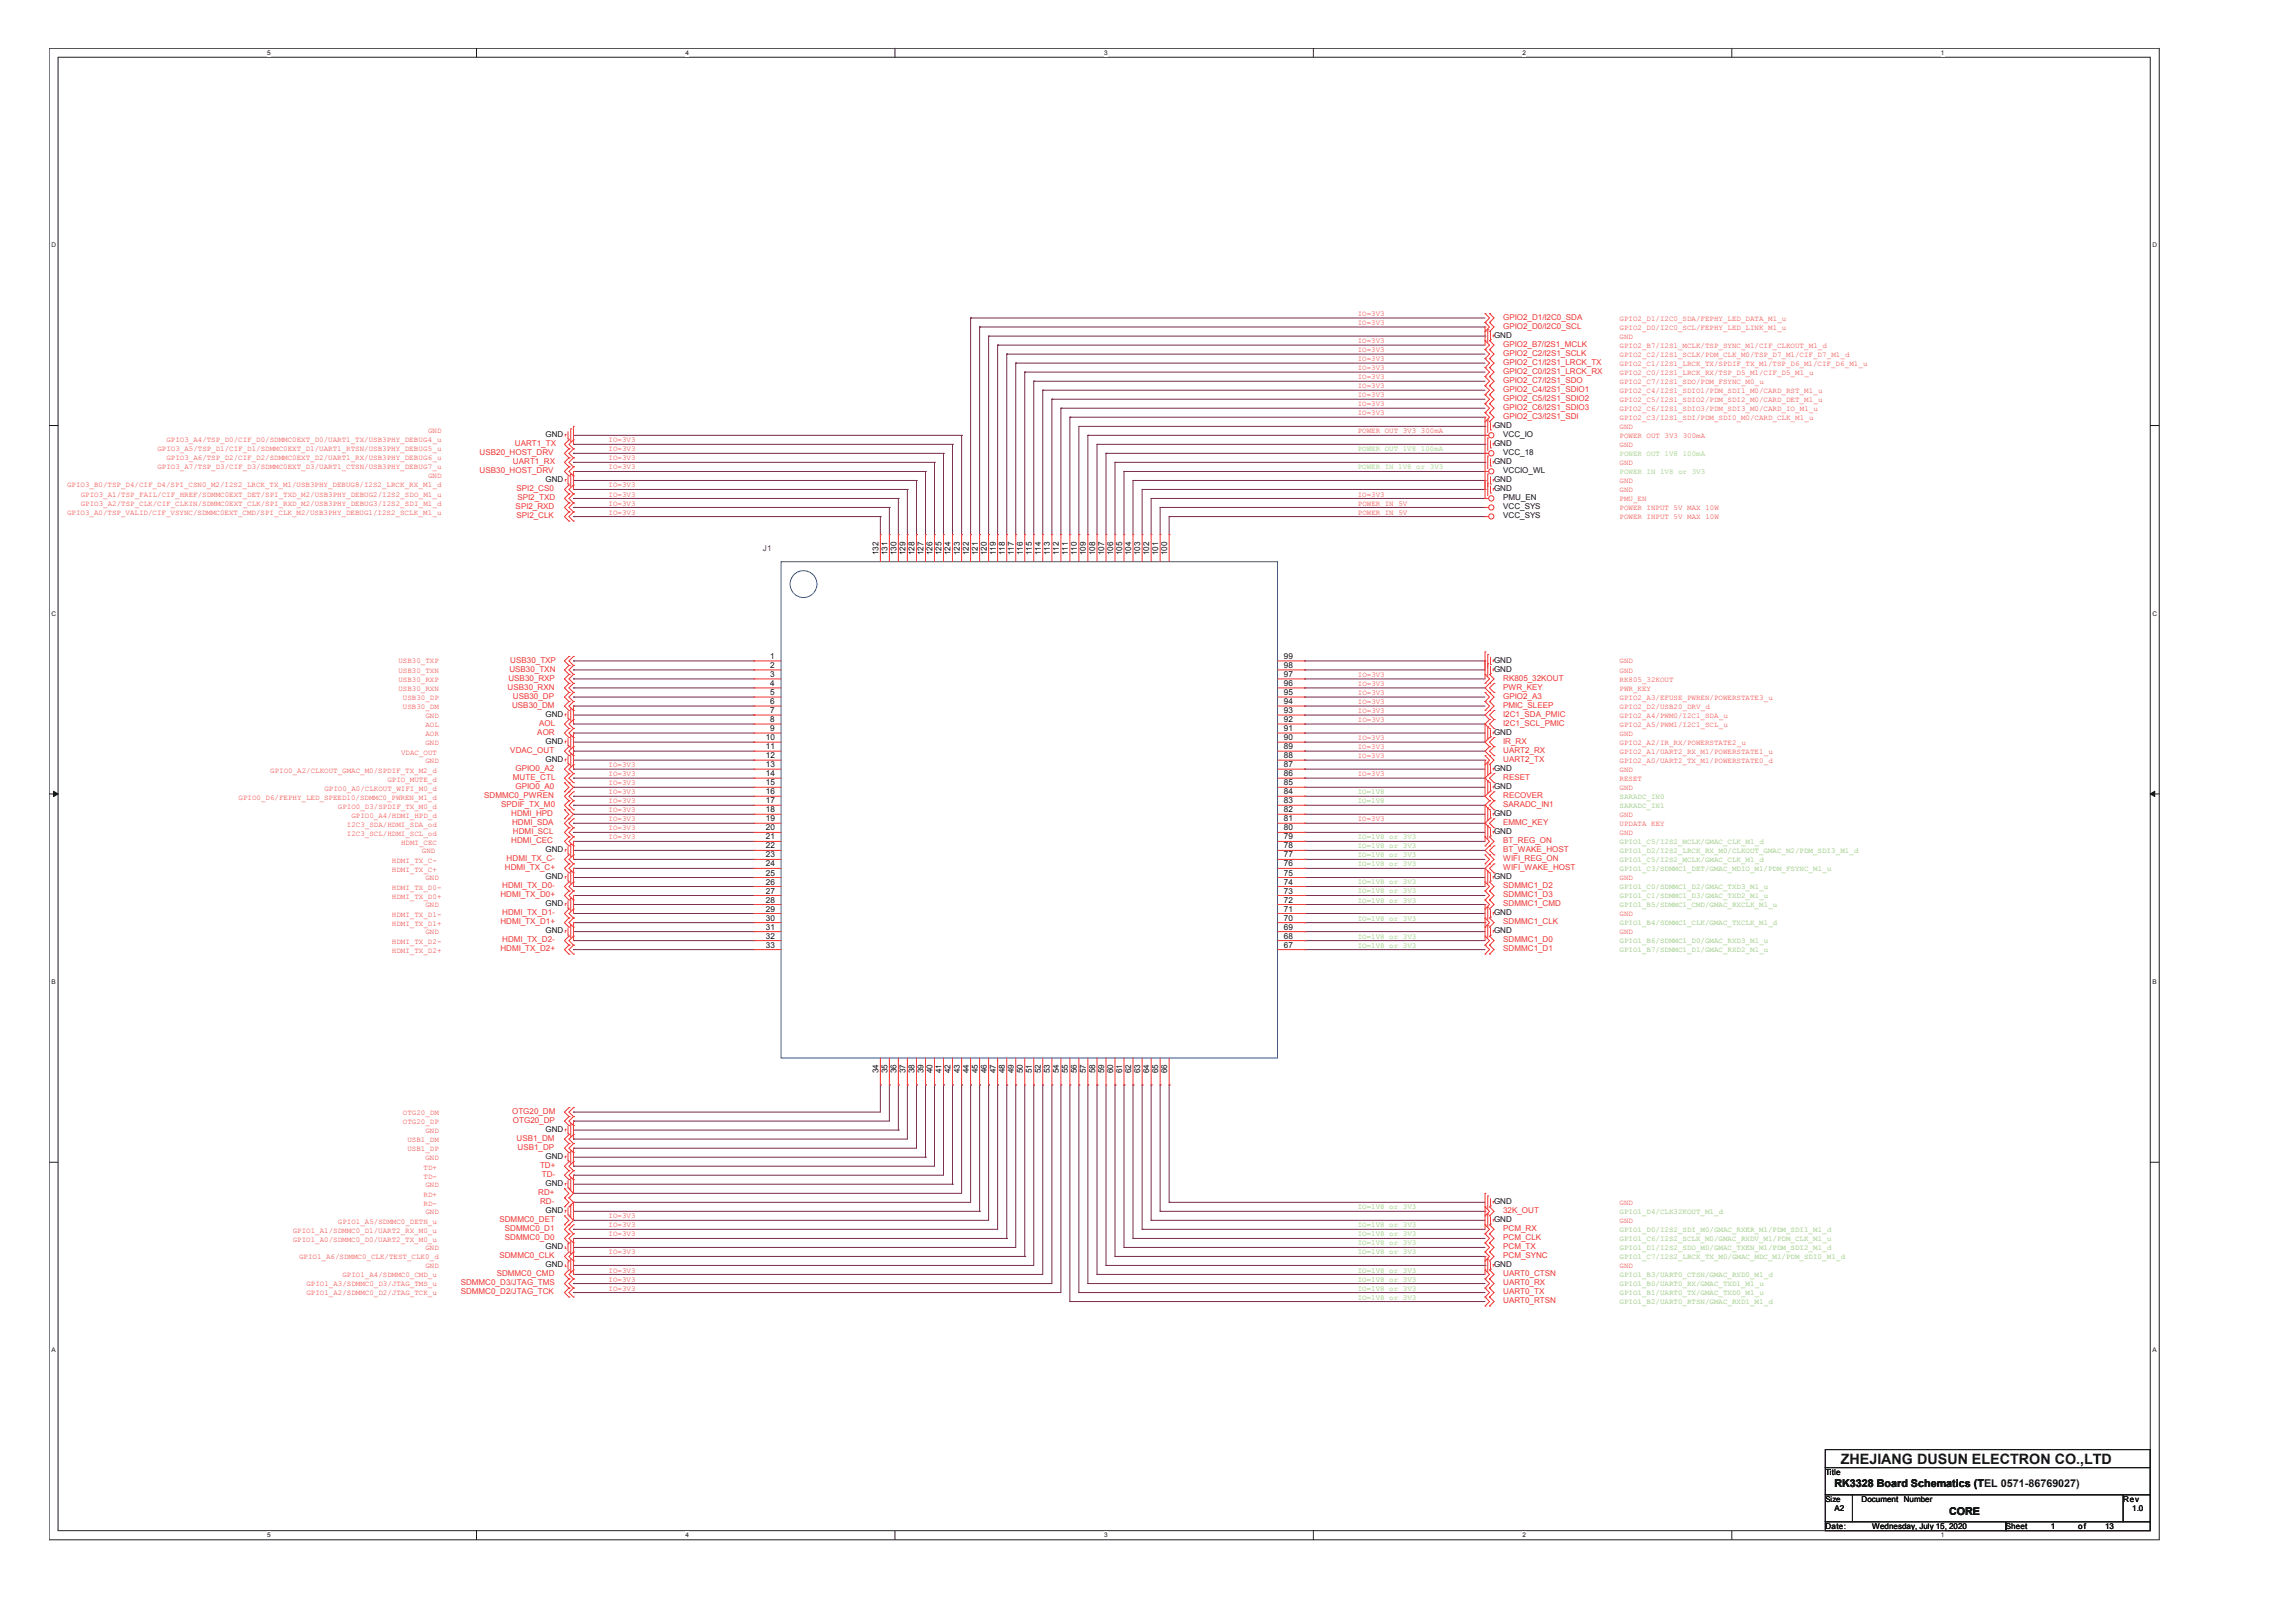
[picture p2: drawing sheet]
<svg xmlns="http://www.w3.org/2000/svg" width="297mm" height="210mm" viewBox="0 0 297 210" stroke-linecap="round" stroke-linejoin="round" font-family="sans-serif">
<defs><g id="words">
<text font-size="1.9" fill="#131716" x="238.1" y="189.4">ZHEJIANG DUSUN ELECTRON CO.,LTD</text>
<g font-size="1.4" fill="#131716">
<text x="237.3" y="192.4">RK3328 Board Schematics (TEL 0571-86769027)</text>
<text x="237.3" y="192.4">RK3328 Board Schematics (T</text>
<text x="252.1" y="196">CORE</text>
</g>
<g font-size="1.1" fill="#131716">
<text x="113.6" y="71.9" transform="rotate(-90 113.6 71.9)">132</text>
<text x="114.8" y="71.9" transform="rotate(-90 114.8 71.9)">131</text>
<text x="116" y="71.9" transform="rotate(-90 116 71.9)">130</text>
<text x="117.1" y="71.9" transform="rotate(-90 117.1 71.9)">129</text>
<text x="118.3" y="71.9" transform="rotate(-90 118.3 71.9)">128</text>
<text x="119.5" y="71.9" transform="rotate(-90 119.5 71.9)">127</text>
<text x="120.6" y="71.9" transform="rotate(-90 120.6 71.9)">126</text>
<text x="121.8" y="71.9" transform="rotate(-90 121.8 71.9)">125</text>
<text x="123" y="71.9" transform="rotate(-90 123 71.9)">124</text>
<text x="124.2" y="71.9" transform="rotate(-90 124.2 71.9)">123</text>
<text x="125.3" y="71.9" transform="rotate(-90 125.3 71.9)">122</text>
<text x="126.5" y="71.9" transform="rotate(-90 126.5 71.9)">121</text>
<text x="127.7" y="71.9" transform="rotate(-90 127.7 71.9)">120</text>
<text x="128.8" y="71.9" transform="rotate(-90 128.8 71.9)">119</text>
<text x="130" y="71.9" transform="rotate(-90 130 71.9)">118</text>
<text x="131.2" y="71.9" transform="rotate(-90 131.2 71.9)">117</text>
<text x="132.3" y="71.9" transform="rotate(-90 132.3 71.9)">116</text>
<text x="133.5" y="71.9" transform="rotate(-90 133.5 71.9)">115</text>
<text x="134.7" y="71.9" transform="rotate(-90 134.7 71.9)">114</text>
<text x="135.8" y="71.9" transform="rotate(-90 135.8 71.9)">113</text>
<text x="137" y="71.9" transform="rotate(-90 137 71.9)">112</text>
<text x="138.2" y="71.9" transform="rotate(-90 138.2 71.9)">111</text>
<text x="139.3" y="71.9" transform="rotate(-90 139.3 71.9)">110</text>
<text x="140.5" y="71.9" transform="rotate(-90 140.5 71.9)">109</text>
<text x="141.7" y="71.9" transform="rotate(-90 141.7 71.9)">108</text>
<text x="142.8" y="71.9" transform="rotate(-90 142.8 71.9)">107</text>
<text x="144" y="71.9" transform="rotate(-90 144 71.9)">106</text>
<text x="145.2" y="71.9" transform="rotate(-90 145.2 71.9)">105</text>
<text x="146.3" y="71.9" transform="rotate(-90 146.3 71.9)">104</text>
<text x="147.5" y="71.9" transform="rotate(-90 147.5 71.9)">103</text>
<text x="148.7" y="71.9" transform="rotate(-90 148.7 71.9)">102</text>
<text x="149.8" y="71.9" transform="rotate(-90 149.8 71.9)">101</text>
<text x="151" y="71.9" transform="rotate(-90 151 71.9)">100</text>
<text x="99.7" y="85.3">1</text>
<text x="99.7" y="86.4">2</text>
<text x="99.7" y="87.6">3</text>
<text x="99.7" y="88.8">4</text>
<text x="99.7" y="90">5</text>
<text x="166.1" y="87.6">97</text>
<text x="166.1" y="86.4">98</text>
<text x="166.1" y="85.3">99</text>
<text x="166.1" y="88.8">96</text>
<text x="166.1" y="90">95</text>
<text x="99.1" y="95.8">10</text>
<text x="99.7" y="91.1">6</text>
<text x="99.7" y="92.3">7</text>
<text x="99.7" y="93.5">8</text>
<text x="99.7" y="94.6">9</text>
<text x="166.1" y="95.8">90</text>
<text x="166.1" y="92.3">93</text>
<text x="166.1" y="93.5">92</text>
<text x="166.1" y="94.6">91</text>
<text x="166.1" y="91.1">94</text>
<text x="99.1" y="97">11</text>
<text x="99.1" y="98.1">12</text>
<text x="99.1" y="99.3">13</text>
<text x="99.1" y="100.5">14</text>
<text x="99.1" y="101.6">15</text>
<text x="166.1" y="101.6">85</text>
<text x="166.1" y="99.3">87</text>
<text x="166.1" y="100.5">86</text>
<text x="166.1" y="98.1">88</text>
<text x="166.1" y="97">89</text>
<text x="99.1" y="102.8">16</text>
<text x="99.1" y="104">17</text>
<text x="99.1" y="105.1">18</text>
<text x="99.1" y="106.3">19</text>
<text x="99.1" y="107.5">20</text>
<text x="166.1" y="104">83</text>
<text x="166.1" y="102.8">84</text>
<text x="166.1" y="105.1">82</text>
<text x="166.1" y="106.3">81</text>
<text x="166.1" y="107.5">80</text>
<text x="99.1" y="108.6">21</text>
<text x="99.1" y="109.8">22</text>
<text x="99.1" y="111">23</text>
<text x="99.1" y="112.1">24</text>
<text x="99.1" y="113.3">25</text>
<text x="166.1" y="111">77</text>
<text x="166.1" y="109.8">78</text>
<text x="166.1" y="112.1">76</text>
<text x="166.1" y="113.3">75</text>
<text x="166.1" y="108.6">79</text>
<text x="99.1" y="114.5">26</text>
<text x="99.1" y="115.6">27</text>
<text x="99.1" y="116.8">28</text>
<text x="99.1" y="118">29</text>
<text x="99.1" y="119.2">30</text>
<text x="166.1" y="118">71</text>
<text x="166.1" y="119.2">70</text>
<text x="166.1" y="116.8">72</text>
<text x="166.1" y="114.5">74</text>
<text x="166.1" y="115.6">73</text>
<text x="99.1" y="120.3">31</text>
<text x="99.1" y="121.5">32</text>
<text x="99.1" y="122.6">33</text>
<text x="166.1" y="121.5">68</text>
<text x="166.1" y="122.6">67</text>
<text x="166.1" y="120.3">69</text>
<text x="113.6" y="138.9" transform="rotate(-90 113.6 138.9)">34</text>
<text x="114.8" y="138.9" transform="rotate(-90 114.8 138.9)">35</text>
<text x="116" y="138.9" transform="rotate(-90 116 138.9)">36</text>
<text x="117.1" y="138.9" transform="rotate(-90 117.1 138.9)">37</text>
<text x="118.3" y="138.9" transform="rotate(-90 118.3 138.9)">38</text>
<text x="119.5" y="138.9" transform="rotate(-90 119.5 138.9)">39</text>
<text x="120.6" y="138.9" transform="rotate(-90 120.6 138.9)">40</text>
<text x="121.8" y="138.9" transform="rotate(-90 121.8 138.9)">41</text>
<text x="123" y="138.9" transform="rotate(-90 123 138.9)">42</text>
<text x="124.2" y="138.9" transform="rotate(-90 124.2 138.9)">43</text>
<text x="125.3" y="138.9" transform="rotate(-90 125.3 138.9)">44</text>
<text x="126.5" y="138.9" transform="rotate(-90 126.5 138.9)">45</text>
<text x="127.7" y="138.9" transform="rotate(-90 127.7 138.9)">46</text>
<text x="128.8" y="138.9" transform="rotate(-90 128.8 138.9)">47</text>
<text x="130" y="138.9" transform="rotate(-90 130 138.9)">48</text>
<text x="131.2" y="138.9" transform="rotate(-90 131.2 138.9)">49</text>
<text x="132.3" y="138.9" transform="rotate(-90 132.3 138.9)">50</text>
<text x="133.5" y="138.9" transform="rotate(-90 133.5 138.9)">51</text>
<text x="134.7" y="138.9" transform="rotate(-90 134.7 138.9)">52</text>
<text x="135.8" y="138.9" transform="rotate(-90 135.8 138.9)">53</text>
<text x="137" y="138.9" transform="rotate(-90 137 138.9)">54</text>
<text x="138.2" y="138.9" transform="rotate(-90 138.2 138.9)">55</text>
<text x="139.3" y="138.9" transform="rotate(-90 139.3 138.9)">56</text>
<text x="140.5" y="138.9" transform="rotate(-90 140.5 138.9)">57</text>
<text x="141.7" y="138.9" transform="rotate(-90 141.7 138.9)">58</text>
<text x="142.8" y="138.9" transform="rotate(-90 142.8 138.9)">59</text>
<text x="144" y="138.9" transform="rotate(-90 144 138.9)">60</text>
<text x="145.2" y="138.9" transform="rotate(-90 145.2 138.9)">61</text>
<text x="146.3" y="138.9" transform="rotate(-90 146.3 138.9)">62</text>
<text x="147.5" y="138.9" transform="rotate(-90 147.5 138.9)">63</text>
<text x="148.7" y="138.9" transform="rotate(-90 148.7 138.9)">64</text>
<text x="149.8" y="138.9" transform="rotate(-90 149.8 138.9)">65</text>
<text x="151" y="138.9" transform="rotate(-90 151 138.9)">66</text>
</g>
<g font-size="1" fill="#ee3432">
<text x="175.7" y="40.9">IO=3V3</text>
<text x="194.5" y="41.4">GPIO2_D1/I2C0_SDA</text>
<text x="209.5" y="41.5">GPIO2_D1/I2C0_SDA/FEPHY_LED_DATA_M1_u</text>
<text x="175.7" y="47.9">IO=3V3</text>
<text x="175.7" y="46.7">IO=3V3</text>
<text x="175.7" y="45.6">IO=3V3</text>
<text x="175.7" y="44.4">IO=3V3</text>
<text x="175.7" y="42.1">IO=3V3</text>
<text x="194.5" y="47.2">GPIO2_C1/I2S1_LRCK_TX</text>
<text x="194.5" y="46.1">GPIO2_C2/I2S1_SCLK</text>
<text x="194.5" y="44.9">GPIO2_B7/I2S1_MCLK</text>
<text x="194.5" y="42.6">GPIO2_D0/I2C0_SCL</text>
<text x="209.5" y="45">GPIO2_B7/I2S1_MCLK/TSP_SYNC_M1/CIF_CLKOUT_M1_d</text>
<text x="209.5" y="46.2">GPIO2_C2/I2S1_SCLK/PDM_CLK_M0/TSP_D7_M1/CIF_D7_M1_d</text>
<text x="209.5" y="43.8">GND</text>
<text x="209.5" y="42.7">GPIO2_D0/I2C0_SCL/FEPHY_LED_LINK_M1_u</text>
<text x="209.5" y="47.3">GPIO2_C1/I2S1_LRCK_TX/SPDIF_TX_M1/TSP_D6_M1/CIF_D6_M1_u</text>
<text x="175.7" y="53.7">IO=3V3</text>
<text x="175.7" y="52.6">IO=3V3</text>
<text x="175.7" y="51.4">IO=3V3</text>
<text x="175.7" y="50.2">IO=3V3</text>
<text x="175.7" y="49.1">IO=3V3</text>
<text x="194.5" y="53.1">GPIO2_C6/I2S1_SDIO3</text>
<text x="194.5" y="51.9">GPIO2_C5/I2S1_SDIO2</text>
<text x="194.5" y="50.7">GPIO2_C4/I2S1_SDIO1</text>
<text x="194.5" y="49.6">GPIO2_C7/I2S1_SDO</text>
<text x="194.5" y="48.4">GPIO2_C0/I2S1_LRCK_RX</text>
<text x="209.5" y="53.2">GPIO2_C6/I2S1_SDIO3/PDM_SDI3_M0/CARD_IO_M1_u</text>
<text x="209.5" y="52">GPIO2_C5/I2S1_SDIO2/PDM_SDI2_M0/CARD_DET_M1_u</text>
<text x="209.5" y="50.8">GPIO2_C4/I2S1_SDIO1/PDM_SDI1_M0/CARD_RST_M1_u</text>
<text x="209.5" y="49.7">GPIO2_C7/I2S1_SDO/PDM_FSYNC_M0_u</text>
<text x="209.5" y="48.5">GPIO2_C0/I2S1_LRCK_RX/TSP_D5_M1/CIF_D5_M1_u</text>
<text x="20.4" y="58.4">GPIO3_A5/TSP_D1/CIF_D1/SDMMC0EXT_D1/UART1_RTSN/USB3PHY_DEBUG5_u</text>
<text x="21.5" y="57.2">GPIO3_A4/TSP_D0/CIF_D0/SDMMC0EXT_D0/UART1_TX/USB3PHY_DEBUG4_u</text>
<text x="21.5" y="59.6">GPIO3_A6/TSP_D2/CIF_D2/SDMMC0EXT_D2/UART1_RX/USB3PHY_DEBUG6_u</text>
<text x="55.4" y="56.1">GND</text>
<text x="62.1" y="58.9">USB20_HOST_DRV</text>
<text x="66.6" y="57.7">UART1_TX</text>
<text x="78.7" y="59.6">IO=3V3</text>
<text x="78.7" y="58.4">IO=3V3</text>
<text x="78.7" y="57.2">IO=3V3</text>
<text x="175.7" y="56.1">POWER OUT 3V3 300mA</text>
<text x="194.5" y="54.2">GPIO2_C3/I2S1_SDI</text>
<text x="209.5" y="57.8">GND</text>
<text x="209.5" y="56.7">POWER OUT 3V3 300mA</text>
<text x="209.5" y="55.5">GND</text>
<text x="209.5" y="54.3">GPIO2_C3/I2S1_SDI/PDM_SDI0_M0/CARD_CLK_M1_u</text>
<text x="8.7" y="63.1">GPIO3_B0/TSP_D4/CIF_D4/SPI_CSN0_M2/I2S2_LRCK_TX_M1/USB3PHY_DEBUG8/I2S2_LRCK_RX_M1_d</text>
<text x="10.4" y="65.4">GPIO3_A2/TSP_CLK/CIF_CLKIN/SDMMC0EXT_CLK/SPI_RXD_M2/USB3PHY_DEBUG3/I2S2_SDI_M1_d</text>
<text x="10.4" y="64.3">GPIO3_A1/TSP_FAIL/CIF_HREF/SDMMC0EXT_DET/SPI_TXD_M2/USB3PHY_DEBUG2/I2S2_SDO_M1_u</text>
<text x="20.4" y="60.8">GPIO3_A7/TSP_D3/CIF_D3/SDMMC0EXT_D3/UART1_CTSN/USB3PHY_DEBUG7_u</text>
<text x="55.4" y="61.9">GND</text>
<text x="62.1" y="61.2">USB30_HOST_DRV</text>
<text x="66.4" y="60.1">UART1_RX</text>
<text x="66.7" y="65.9">SPI2_RXD</text>
<text x="66.8" y="63.6">SPI2_CS0</text>
<text x="67" y="64.7">SPI2_TXD</text>
<text x="78.7" y="65.4">IO=3V3</text>
<text x="78.7" y="64.3">IO=3V3</text>
<text x="78.7" y="63.1">IO=3V3</text>
<text x="78.7" y="60.8">IO=3V3</text>
<text x="175.7" y="64.3">IO=3V3</text>
<text x="175.7" y="65.4">POWER IN 5V</text>
<text x="209.5" y="60.2">GND</text>
<text x="209.5" y="64.8">PMU_EN</text>
<text x="209.5" y="63.7">GND</text>
<text x="209.5" y="62.5">GND</text>
<text x="8.7" y="66.6">GPIO3_A0/TSP_VALID/CIF_VSYNC/SDMMC0EXT_CMD/SPI_CLK_M2/USB3PHY_DEBUG1/I2S2_SCLK_M1_u</text>
<text x="66.8" y="67.1">SPI2_CLK</text>
<text x="78.7" y="66.6">IO=3V3</text>
<text x="175.7" y="66.6">POWER IN 5V</text>
<text x="209.5" y="67.2">POWER INPUT 5V MAX 10W</text>
<text x="209.5" y="66">POWER INPUT 5V MAX 10W</text>
<text x="51.5" y="89.4">USB30_RXN</text>
<text x="51.5" y="87">USB30_TXN</text>
<text x="51.5" y="88.2">USB30_RXP</text>
<text x="51.5" y="85.9">USB30_TXP</text>
<text x="65.7" y="89.3">USB30_RXN</text>
<text x="65.8" y="88.1">USB30_RXP</text>
<text x="65.9" y="86.9">USB30_TXN</text>
<text x="66" y="85.8">USB30_TXP</text>
<text x="175.7" y="89.9">IO=3V3</text>
<text x="175.7" y="88.8">IO=3V3</text>
<text x="175.7" y="87.6">IO=3V3</text>
<text x="194.5" y="89.3">PWR_KEY</text>
<text x="194.5" y="88.1">RK805_32KOUT</text>
<text x="209.5" y="89.4">PWR_KEY</text>
<text x="209.5" y="88.2">RK805_32KOUT</text>
<text x="209.5" y="87">GND</text>
<text x="209.5" y="85.9">GND</text>
<text x="52.1" y="91.7">USB30_DM</text>
<text x="52.1" y="90.5">USB30_DP</text>
<text x="55" y="95.2">AOR</text>
<text x="55" y="94">AOL</text>
<text x="55" y="92.9">GND</text>
<text x="66.3" y="91.6">USB30_DM</text>
<text x="66.4" y="90.4">USB30_DP</text>
<text x="69.5" y="95.1">AOR</text>
<text x="69.7" y="93.9">AOL</text>
<text x="175.7" y="95.8">IO=3V3</text>
<text x="175.7" y="93.5">IO=3V3</text>
<text x="175.7" y="92.3">IO=3V3</text>
<text x="175.7" y="91.1">IO=3V3</text>
<text x="194.5" y="90.4">GPIO2_A3</text>
<text x="194.5" y="91.6">PMIC_SLEEP</text>
<text x="194.5" y="93.9">I2C1_SCL_PMIC</text>
<text x="194.5" y="92.8">I2C1_SDA_PMIC</text>
<text x="209.5" y="95.2">GND</text>
<text x="209.5" y="94">GPIO2_A5/PWM1/I2C1_SCL_u</text>
<text x="209.5" y="92.9">GPIO2_A4/PWM0/I2C1_SDA_u</text>
<text x="209.5" y="91.7">GPIO2_D2/USB20_DRV_d</text>
<text x="209.5" y="90.5">GPIO2_A3/EFUSE_PWREN/POWERSTATE3_u</text>
<text x="35" y="100">GPIO0_A2/CLKOUT_GMAC_M0/SPDIF_TX_M2_d</text>
<text x="50.1" y="101.2">GPIO_MUTE_d</text>
<text x="51.9" y="97.7">VDAC_OUT</text>
<text x="55" y="98.7">GND</text>
<text x="55" y="96.4">GND</text>
<text x="66" y="97.4">VDAC_OUT</text>
<text x="66.4" y="100.9">MUTE_CTL</text>
<text x="66.7" y="99.8">GPIO0_A2</text>
<text x="78.7" y="101.6">IO=3V3</text>
<text x="78.7" y="100.5">IO=3V3</text>
<text x="78.7" y="99.3">IO=3V3</text>
<text x="175.7" y="100.5">IO=3V3</text>
<text x="175.7" y="98.1">IO=3V3</text>
<text x="175.7" y="96.9">IO=3V3</text>
<text x="194.5" y="100.9">RESET</text>
<text x="194.5" y="97.4">UART2_RX</text>
<text x="194.5" y="98.6">UART2_TX</text>
<text x="194.5" y="96.3">IR_RX</text>
<text x="209.5" y="99.9">GND</text>
<text x="209.5" y="101">RESET</text>
<text x="209.5" y="98.7">GPIO2_A0/UART2_TX_M1/POWERSTATE0_d</text>
<text x="209.5" y="97.5">GPIO2_A1/UART2_RX_M1/POWERSTATE1_u</text>
<text x="209.5" y="96.4">GPIO2_A2/IR_RX/POWERSTATE2_u</text>
<text x="30.9" y="103.5">GPIO0_D6/FEPHY_LED_SPEED10/SDMMC0_PWREN_M1_d</text>
<text x="42" y="102.3">GPIO0_A0/CLKOUT_WIFI_M0_d</text>
<text x="43.7" y="104.7">GPIO0_D3/SPDIF_TX_M0_d</text>
<text x="44.9" y="107">I2C3_SDA/HDMI_SDA_od</text>
<text x="45.5" y="105.8">GPIO0_A4/HDMI_HPD_d</text>
<text x="62.6" y="103.3">SDMMC0_PWREN</text>
<text x="64.8" y="104.4">SPDIF_TX_M0</text>
<text x="66.1" y="105.6">HDMI_HPD</text>
<text x="66.3" y="106.8">HDMI_SDA</text>
<text x="66.4" y="108">HDMI_SCL</text>
<text x="66.7" y="102.1">GPIO0_A0</text>
<text x="78.7" y="107.5">IO=3V3</text>
<text x="78.7" y="106.3">IO=3V3</text>
<text x="78.7" y="105.1">IO=3V3</text>
<text x="78.7" y="104">IO=3V3</text>
<text x="78.7" y="102.8">IO=3V3</text>
<text x="175.7" y="106.3">IO=3V3</text>
<text x="194.5" y="106.8">EMMC_KEY</text>
<text x="194.5" y="103.3">RECOVER</text>
<text x="194.5" y="104.4">SARADC_IN1</text>
<text x="209.5" y="106.9">UPDATA KEY</text>
<text x="209.5" y="105.7">GND</text>
<text x="209.5" y="102.2">GND</text>
<text x="44.9" y="108.2">I2C3_SCL/HDMI_SCL_od</text>
<text x="50.7" y="111.7">HDMI_TX_C-</text>
<text x="50.7" y="112.8">HDMI_TX_C+</text>
<text x="51.9" y="109.3">HDMI_CEC</text>
<text x="54.6" y="110.4">GND</text>
<text x="55" y="113.9">GND</text>
<text x="65.3" y="112.6">HDMI_TX_C+</text>
<text x="65.5" y="111.4">HDMI_TX_C-</text>
<text x="66.1" y="109.1">HDMI_CEC</text>
<text x="78.7" y="108.6">IO=3V3</text>
<text x="194.5" y="111.4">WIFI_REG_ON</text>
<text x="194.5" y="109.1">BT_REG_ON</text>
<text x="194.5" y="110.3">BT_WAKE_HOST</text>
<text x="194.5" y="112.6">WIFI_WAKE_HOST</text>
<text x="209.5" y="113.9">GND</text>
<text x="209.5" y="108">GND</text>
<text x="50.7" y="119.8">HDMI_TX_D1+</text>
<text x="50.7" y="118.7">HDMI_TX_D1-</text>
<text x="50.7" y="116.3">HDMI_TX_D0+</text>
<text x="50.7" y="115.2">HDMI_TX_D0-</text>
<text x="55" y="117.4">GND</text>
<text x="64.7" y="116.1">HDMI_TX_D0+</text>
<text x="64.7" y="119.6">HDMI_TX_D1+</text>
<text x="65" y="115">HDMI_TX_D0-</text>
<text x="65" y="118.5">HDMI_TX_D1-</text>
<text x="194.5" y="115">SDMMC1_D2</text>
<text x="194.5" y="117.3">SDMMC1_CMD</text>
<text x="194.5" y="119.6">SDMMC1_CLK</text>
<text x="194.5" y="116.1">SDMMC1_D3</text>
<text x="209.5" y="118.6">GND</text>
<text x="50.7" y="123.3">HDMI_TX_D2+</text>
<text x="50.7" y="122.2">HDMI_TX_D2-</text>
<text x="55" y="120.9">GND</text>
<text x="64.7" y="123.1">HDMI_TX_D2+</text>
<text x="65" y="122">HDMI_TX_D2-</text>
<text x="194.5" y="123.1">SDMMC1_D1</text>
<text x="194.5" y="122">SDMMC1_D0</text>
<text x="209.5" y="120.9">GND</text>
<text x="52.1" y="145.4">OTG20_DP</text>
<text x="52.1" y="144.2">OTG20_DM</text>
<text x="52.7" y="148.9">USB1_DP</text>
<text x="52.7" y="147.7">USB1_DM</text>
<text x="55" y="146.6">GND</text>
<text x="66.3" y="144.1">OTG20_DM</text>
<text x="66.4" y="145.3">OTG20_DP</text>
<text x="66.8" y="147.7">USB1_DM</text>
<text x="67" y="148.8">USB1_DP</text>
<text x="54.8" y="154.9">RD+</text>
<text x="54.8" y="152.5">TD-</text>
<text x="54.8" y="151.4">TD+</text>
<text x="55" y="153.6">GND</text>
<text x="55" y="150.1">GND</text>
<text x="69.6" y="154.7">RD+</text>
<text x="69.9" y="151.1">TD+</text>
<text x="69.9" y="155.8">RD-</text>
<text x="70.1" y="152.3">TD-</text>
<text x="209.5" y="155.9">GND</text>
<text x="37.9" y="160.7">GPIO1_A0/SDMMC0_D0/UART2_TX_M0_u</text>
<text x="37.9" y="159.5">GPIO1_A1/SDMMC0_D1/UART2_RX_M0_u</text>
<text x="43.7" y="158.4">GPIO1_A5/SDMMC0_DETN_u</text>
<text x="54.8" y="156">RD-</text>
<text x="55" y="161.8">GND</text>
<text x="55" y="157.1">GND</text>
<text x="64.6" y="158.2">SDMMC0_DET</text>
<text x="65.3" y="159.3">SDMMC0_D1</text>
<text x="65.3" y="160.5">SDMMC0_D0</text>
<text x="78.7" y="160">IO=3V3</text>
<text x="78.7" y="158.8">IO=3V3</text>
<text x="78.7" y="157.7">IO=3V3</text>
<text x="194.5" y="161.7">PCM_TX</text>
<text x="194.5" y="160.5">PCM_CLK</text>
<text x="194.5" y="159.3">PCM_RX</text>
<text x="194.5" y="157">32K_OUT</text>
<text x="209.5" y="158.3">GND</text>
<text x="38.7" y="162.9">GPIO1_A6/SDMMC0_CLK/TEST_CLK0_d</text>
<text x="39.6" y="167.6">GPIO1_A2/SDMMC0_D2/JTAG_TCK_u</text>
<text x="39.6" y="166.4">GPIO1_A3/SDMMC0_D3/JTAG_TMS_u</text>
<text x="44.3" y="165.3">GPIO1_A4/SDMMC0_CMD_u</text>
<text x="55" y="164.1">GND</text>
<text x="59.6" y="167.5">SDMMC0_D2/JTAG_TCK</text>
<text x="59.6" y="166.3">SDMMC0_D3/JTAG_TMS</text>
<text x="64.3" y="165.2">SDMMC0_CMD</text>
<text x="64.6" y="162.8">SDMMC0_CLK</text>
<text x="78.7" y="167">IO=3V3</text>
<text x="78.7" y="165.8">IO=3V3</text>
<text x="78.7" y="164.7">IO=3V3</text>
<text x="78.7" y="162.3">IO=3V3</text>
<text x="194.5" y="166.3">UART0_RX</text>
<text x="194.5" y="167.5">UART0_TX</text>
<text x="194.5" y="165.2">UART0_CTSN</text>
<text x="194.5" y="162.8">PCM_SYNC</text>
<text x="209.5" y="164.1">GND</text>
<text x="194.5" y="168.7">UART0_RTSN</text>
</g>
<g font-size="1" fill="#131716">
<text x="193.3" y="43.7">GND</text>
<text x="70.6" y="56.6">GND</text>
<text x="193.3" y="57.7">GND</text>
<text x="193.3" y="55.4">GND</text>
<text x="194.5" y="56.6">VCC_IO</text>
<text x="194.5" y="58.9">VCC_18</text>
<text x="70.6" y="62.4">GND</text>
<text x="193.3" y="63.6">GND</text>
<text x="193.3" y="62.4">GND</text>
<text x="193.3" y="60.1">GND</text>
<text x="194.5" y="65.9">VCC_SYS</text>
<text x="194.5" y="64.7">PMU_EN</text>
<text x="194.5" y="61.2">VCCIO_WL</text>
<text x="194.5" y="67.1">VCC_SYS</text>
<text x="193.3" y="86.9">GND</text>
<text x="193.3" y="85.8">GND</text>
<text x="70.6" y="92.8">GND</text>
<text x="193.3" y="95.1">GND</text>
<text x="70.6" y="98.6">GND</text>
<text x="70.6" y="96.3">GND</text>
<text x="193.3" y="99.8">GND</text>
<text x="193.3" y="108">GND</text>
<text x="193.3" y="105.6">GND</text>
<text x="193.3" y="102.1">GND</text>
<text x="70.6" y="113.8">GND</text>
<text x="70.6" y="110.3">GND</text>
<text x="193.3" y="113.8">GND</text>
<text x="70.6" y="117.3">GND</text>
<text x="193.3" y="118.5">GND</text>
<text x="70.6" y="120.8">GND</text>
<text x="193.3" y="120.8">GND</text>
<text x="70.6" y="146.5">GND</text>
<text x="70.6" y="150">GND</text>
<text x="70.6" y="153.5">GND</text>
<text x="193.3" y="155.8">GND</text>
<text x="70.6" y="161.7">GND</text>
<text x="70.6" y="157">GND</text>
<text x="193.3" y="158.2">GND</text>
<text x="70.6" y="164">GND</text>
<text x="193.3" y="164">GND</text>
<text x="236.1" y="190.9">Title</text>
<text x="236.1" y="194.4">Size</text>
<text x="236.2" y="197.9">Date:</text>
<text x="237.3" y="195.5">A2</text>
<text x="240.8" y="194.4">Document Number</text>
<text x="242.2" y="197.9">Wednesday, July 15, 2020</text>
<text x="259.5" y="197.9">Sheet</text>
<text x="265.3" y="197.9">1</text>
<text x="268.9" y="197.9">of</text>
<text x="272.3" y="197.9">13</text>
<text x="274.7" y="194.4">Rev</text>
<text x="275.9" y="195.5">1.0</text>
</g>
<g font-size="1" fill="#8fc745">
<text x="175.7" y="58.4">POWER OUT 1V8 100mA</text>
<text x="209.5" y="59">POWER OUT 1V8 100mA</text>
<text x="175.7" y="60.7">POWER IN 1V8 or 3V3</text>
<text x="209.5" y="61.3">POWER IN 1V8 or 3V3</text>
</g>
<text font-size="1" fill="#383964" x="98.7" y="71.3">J1</text>
<g font-size="1" fill="#70bf49">
<text x="175.7" y="103.9">IO=1V8</text>
<text x="175.7" y="102.8">IO=1V8</text>
<text x="209.5" y="104.5">SARADC_IN1</text>
<text x="209.5" y="103.4">SARADC_IN0</text>
<text x="175.7" y="112.1">IO=1V8 or 3V3</text>
<text x="175.7" y="111">IO=1V8 or 3V3</text>
<text x="175.7" y="109.8">IO=1V8 or 3V3</text>
<text x="175.7" y="108.6">IO=1V8 or 3V3</text>
<text x="209.5" y="112.7">GPIO1_C3/SDMMC1_DET/GMAC_MDIO_M1/PDM_FSYNC_M1_u</text>
<text x="209.5" y="111.6">GPIO1_C5/I2S2_MCLK/GMAC_CLK_M1_d</text>
<text x="209.5" y="110.4">GPIO1_D2/I2S2_LRCK_RX_M0/CLKOUT_GMAC_M2/PDM_SDI3_M1_d</text>
<text x="209.5" y="109.2">GPIO1_C5/I2S2_MCLK/GMAC_CLK_M1_d</text>
<text x="175.7" y="119.1">IO=1V8 or 3V3</text>
<text x="175.7" y="116.8">IO=1V8 or 3V3</text>
<text x="175.7" y="115.6">IO=1V8 or 3V3</text>
<text x="175.7" y="114.5">IO=1V8 or 3V3</text>
<text x="209.5" y="119.7">GPIO1_B4/SDMMC1_CLK/GMAC_TXCLK_M1_d</text>
<text x="209.5" y="117.4">GPIO1_B5/SDMMC1_CMD/GMAC_RXCLK_M1_u</text>
<text x="209.5" y="116.2">GPIO1_C1/SDMMC1_D3/GMAC_TXD2_M1_u</text>
<text x="209.5" y="115">GPIO1_C0/SDMMC1_D2/GMAC_TXD3_M1_u</text>
<text x="175.7" y="122.6">IO=1V8 or 3V3</text>
<text x="175.7" y="121.5">IO=1V8 or 3V3</text>
<text x="209.5" y="123.2">GPIO1_B7/SDMMC1_D1/GMAC_RXD2_M1_u</text>
<text x="209.5" y="122.1">GPIO1_B6/SDMMC1_D0/GMAC_RXD3_M1_u</text>
<text x="175.7" y="161.2">IO=1V8 or 3V3</text>
<text x="175.7" y="160">IO=1V8 or 3V3</text>
<text x="175.7" y="158.8">IO=1V8 or 3V3</text>
<text x="175.7" y="156.5">IO=1V8 or 3V3</text>
<text x="209.5" y="157.1">GPIO1_D4/CLK32KOUT_M1_d</text>
<text x="209.5" y="161.7">GPIO1_D1/I2S2_SDO_M0/GMAC_TXEN_M1/PDM_SDI2_M1_d</text>
<text x="209.5" y="160.6">GPIO1_C6/I2S2_SCLK_M0/GMAC_RXDV_M1/PDM_CLK_M1_u</text>
<text x="209.5" y="159.4">GPIO1_D0/I2S2_SDI_M0/GMAC_RXER_M1/PDM_SDI1_M1_d</text>
<text x="175.7" y="167">IO=1V8 or 3V3</text>
<text x="175.7" y="165.8">IO=1V8 or 3V3</text>
<text x="175.7" y="164.7">IO=1V8 or 3V3</text>
<text x="175.7" y="162.3">IO=1V8 or 3V3</text>
<text x="209.5" y="166.4">GPIO1_B0/UART0_RX/GMAC_TXD1_M1_u</text>
<text x="209.5" y="162.9">GPIO1_C7/I2S2_LRCK_TX_M0/GMAC_MDC_M1/PDM_SDI0_M1_d</text>
<text x="209.5" y="167.6">GPIO1_B1/UART0_TX/GMAC_TXD0_M1_u</text>
<text x="209.5" y="165.3">GPIO1_B3/UART0_CTSN/GMAC_RXD0_M1_d</text>
<text x="175.7" y="168.2">IO=1V8 or 3V3</text>
<text x="209.5" y="168.8">GPIO1_B2/UART0_RTSN/GMAC_RXD1_M1_d</text>
</g>
<g font-size=".8" fill="#131716">
<text x="34.6" y="7.1">5</text>
<text x="88.7" y="7.1">4</text>
<text x="142.8" y="7.1">3</text>
<text x="197" y="7.1">2</text>
<text x="251.1" y="7.1">1</text>
<text x="6.6" y="32">D</text>
<text x="278.5" y="32">D</text>
<text x="6.6" y="79.7">C</text>
<text x="278.5" y="79.7">C</text>
<text x="6.6" y="127.3">B</text>
<text x="278.5" y="127.3">B</text>
<text x="6.6" y="175">A</text>
<text x="278.5" y="175">A</text>
<text x="34.6" y="199">5</text>
<text x="88.7" y="199">4</text>
<text x="142.8" y="199">3</text>
<text x="197" y="199">2</text>
<text x="251.1" y="199">1</text>
</g>
</g></defs>
<path d="M6.4 6.2h272.9v193.1h-272.9zM7.5 7.4h270.7v190.7h-270.7z" fill="none" stroke="#231f20" stroke-width=".13"/>
<g fill="#fff">
<path d="M34.6 6.4h.4v.9h-.4z"/>
<path d="M34.6 198.2h.4v.9h-.4z"/>
</g>
<path d="M61.6 6.2v1.2M61.6 198.1v1.1" fill="none" stroke="#231f20" stroke-width=".13"/>
<g fill="#fff">
<path d="M88.7 6.4h.5v.9h-.5z"/>
<path d="M88.7 198.2h.5v.9h-.5z"/>
</g>
<path d="M115.8 6.2v1.2M115.8 198.1v1.1" fill="none" stroke="#231f20" stroke-width=".13"/>
<g fill="#fff">
<path d="M142.8 6.4h.5v.9h-.5z"/>
<path d="M142.8 198.2h.5v.9h-.5z"/>
</g>
<path d="M169.9 6.2v1.2M169.9 198.1v1.1" fill="none" stroke="#231f20" stroke-width=".13"/>
<g fill="#fff">
<path d="M197 6.4h.4v.9h-.4z"/>
<path d="M197 198.2h.4v.9h-.4z"/>
</g>
<path d="M224 6.2v1.2M224 198.1v1.1" fill="none" stroke="#231f20" stroke-width=".13"/>
<g fill="#fff">
<path d="M251.1 6.4h.5v.9h-.5z"/>
<path d="M251.1 198.2h.5v.9h-.5z"/>
<path d="M6.6 31.2h.6v1h-.6z"/>
<path d="M278.5 31.2h.6v1h-.6z"/>
<path d="M6.6 78.9h.6v.9h-.6z"/>
<path d="M278.5 78.9h.6v.9h-.6z"/>
</g>
<path d="M6.4 55.1h1.1M278.2 55.1h1.1" fill="none" stroke="#231f20" stroke-width=".13"/>
<g fill="#fff">
<path d="M6.6 126.6h.6v.9h-.6z"/>
<path d="M278.5 126.6h.5v.9h-.5z"/>
</g>
<path d="M6.4 102.7h1.1M278.2 102.7h1.1" fill="none" stroke="#231f20" stroke-width=".13"/>
<path d="M6.9 102.4l.6 .3-.6 .4z" fill="#231f20"/>
<path d="M6.9 102.4l.6 .3-.6 .4z" fill="none" stroke="#231f20" stroke-width=".13"/>
<path d="M278.2 102.7l.6-.3v.7z" fill="#231f20"/>
<path d="M278.2 102.7l.6-.3v.7z" fill="none" stroke="#231f20" stroke-width=".13"/>
<g fill="#fff">
<path d="M6.6 174.2h.6v1h-.6z"/>
<path d="M278.5 174.2h.5v1h-.5z"/>
</g>
<path d="M6.4 150.4h1.1M278.2 150.4h1.1" fill="none" stroke="#231f20" stroke-width=".13"/>
<g fill="none" stroke="#782b4b" stroke-width=".13">
<path d="M74.2 59.8h.1M74.2 58.7h.1M74.2 57.5h.1M74.2 56.3h50.2M74.2 59.8h46.7M74.2 57.5h49M74.2 58.7h47.9M120.9 59.8h.1M120.9 59.8v9.4M122.1 58.7h.1M122.1 58.7v10.5M123.2 57.5h.1"/>
<path d="M123.2 57.5v11.7M124.4 56.3h.1M124.4 56.3v12.9M125.6 41.2h.1M125.6 41.2h66.5M125.6 41.2v28M126.7 42.3h.1M126.7 42.3v26.9M126.7 42.3h65.4M127.9 43.5h.1M127.9 43.5h64.2M127.9 43.5v25.7"/>
<path d="M129.1 44.7h.1M129.1 44.7h63M129.1 44.7v24.5M130.2 45.8h.1M130.2 45.8v23.4M130.2 45.8h61.9M131.4 47h.1M131.4 47h60.7M131.4 47v22.2M132.6 48.2h.1M132.6 48.2v21M132.6 48.2h59.5"/>
<path d="M133.7 49.3h.1M133.7 49.3h58.4M133.7 49.3v19.9M134.9 50.5h.1M134.9 50.5h57.2M134.9 50.5v18.7M136.1 51.7h.1M136.1 51.7h56M136.1 51.7v17.5M137.2 52.8h.1M137.2 52.8v16.4M137.2 52.8h54.9"/>
<path d="M138.4 54h.1M138.4 54h53.7M138.4 54v15.2M140.7 56.3h.1M140.7 56.3h51.4M140.7 56.3v12.9M141.9 57.5h.1M141.9 57.5h50.2M141.9 57.5v11.7M143.1 58.7h.1M143.1 58.7v10.5M143.1 58.7h49"/>
<path d="M144.3 59.8h.1M144.3 59.8h47.8M144.3 59.8v9.4M192.1 59.8h.1M192.1 57.5h.1M192.1 55.2h.1M192.1 43.5h.1M192.1 55.2h-52.5v14M74.2 66.9h.1M74.2 65.7h.1M74.2 64.5h.1M74.2 63.3h.1"/>
<path d="M74.2 61h.1M74.2 62.2h44.4M74.2 63.3h43.2M74.2 66.9h39.7M74.2 65.7h40.9M74.2 64.5h42M74.2 61h45.5M113.9 66.9h.1M113.9 66.9v2.3M115.1 65.7h.1M115.1 65.7v3.5M116.2 64.5h.1"/>
<path d="M116.2 64.5v4.7M117.4 63.3h.1M117.4 63.3v5.9M118.6 62.2h.1M118.6 69.2h.1M118.6 62.2v7M119.7 61h.1M119.7 61v8.2M124.4 69.2h.1M139.6 69.2h.1M145.4 61h.1M145.4 61h46.7"/>
<path d="M145.4 61v8.2M146.6 62.2h.1M146.6 62.2h45.5M146.6 62.2v7M147.8 63.3h.1M147.8 63.3h44.3M147.8 63.3v5.9M148.9 64.5h.1M148.9 64.5h43.2M148.9 64.5v4.7M150.1 65.7h.1M150.1 65.7v3.5"/>
<path d="M150.1 65.7h42M151.3 66.9h.1M151.3 66.9h40.8M151.3 66.9v2.3M192.1 63.3h.1M192.1 62.2h.1M192.1 66.9h.1M192.1 65.7h.1M192.1 64.5h.1M74.2 85.5h.1M74.2 86.7h.1M74.2 87.9h.1"/>
<path d="M74.2 89h.1M74.2 91.4h.1M74.2 90.2h.1M74.2 94.9h.1M74.2 97.2h.1M74.2 99.5h.1M74.2 93.7h.1M74.2 89h23.3M74.2 85.5h23.3M74.2 86.7h23.3M74.2 87.9h23.3M74.2 91.4h23.3"/>
<path d="M74.2 90.2h23.3M74.2 99.5h23.3M74.2 94.9h23.3M74.2 98.4h23.3M74.2 96h23.3M74.2 92.5h23.3M74.2 93.7h23.3M74.2 97.2h23.3M97.5 98.4h.1M97.5 96h.1M97.5 92.5h.1M168.8 89h.1"/>
<path d="M168.8 99.5h.1M168.8 94.9h.1M168.8 86.7h.1M168.8 85.5h.1M168.8 87.9h.1M168.8 90.2h.1M168.8 91.4h.1M168.8 92.5h.1M168.8 93.7h.1M168.8 96h.1M168.8 97.2h.1M168.8 98.4h.1"/>
<path d="M168.8 89h23.3M168.8 85.5h23.3M168.8 86.7h23.3M168.8 87.9h23.3M168.8 91.4h23.3M168.8 90.2h23.3M168.8 99.5h23.3M168.8 94.9h23.3M168.8 98.4h23.3M168.8 96h23.3M168.8 92.5h23.3M168.8 93.7h23.3"/>
<path d="M168.8 97.2h23.3M74.2 103h.1M74.2 104.2h.1M74.2 106.5h.1M74.2 107.7h.1M74.2 105.4h.1M74.2 108.9h.1M74.2 101.9h.1M74.2 100.7h.1M74.2 111.2h.1M74.2 112.4h.1M74.2 114.7h.1"/>
<path d="M74.2 115.9h.1M74.2 118.2h.1M74.2 119.4h.1M74.2 103h23.3M74.2 104.2h23.3M74.2 106.5h23.3M74.2 107.7h23.3M74.2 105.4h23.3M74.2 108.9h23.3M74.2 115.9h23.3M74.2 113.6h23.3M74.2 101.9h23.3"/>
<path d="M74.2 117.1h23.3M74.2 110h23.3M74.2 100.7h23.3M74.2 111.2h23.3M74.2 112.4h23.3M74.2 114.7h23.3M74.2 118.2h23.3M74.2 119.4h23.3M97.5 117.1h.1M97.5 113.6h.1M97.5 110h.1M168.8 115.9h.1"/>
<path d="M168.8 113.6h.1M168.8 107.7h.1M168.8 105.4h.1M168.8 101.9h.1M168.8 100.7h.1M168.8 108.9h.1M168.8 110h.1M168.8 111.2h.1M168.8 112.4h.1M168.8 114.7h.1M168.8 117.1h.1M168.8 118.2h.1"/>
<path d="M168.8 119.4h.1M168.8 104.2h.1M168.8 103h.1M168.8 106.5h.1M168.8 103h23.3M168.8 104.2h23.3M168.8 106.5h23.3M168.8 107.7h23.3M168.8 105.4h23.3M168.8 108.9h23.3M168.8 115.9h23.3M168.8 113.6h23.3"/>
<path d="M168.8 101.9h23.3M168.8 117.1h23.3M168.8 110h23.3M168.8 100.7h23.3M168.8 111.2h23.3M168.8 112.4h23.3M168.8 114.7h23.3M168.8 118.2h23.3M168.8 119.4h23.3M74.2 121.7h.1M74.2 122.9h.1M74.2 121.7h23.3"/>
<path d="M74.2 122.9h23.3M74.2 120.6h23.3M97.5 120.6h.1M168.8 121.7h.1M168.8 122.9h.1M168.8 120.6h.1M168.8 121.7h23.3M168.8 122.9h23.3M168.8 120.6h23.3M74.2 147.4h.1M74.2 148.6h.1M74.2 143.9h.1"/>
<path d="M74.2 145.1h.1M74.2 150.9h.1M74.2 152.1h.1M74.2 154.4h.1M74.2 155.6h.1M74.2 157.9h.1M74.2 159.1h.1M74.2 156.8h52.5M74.2 146.2h42M74.2 149.8h45.5M74.2 153.2h49M113.9 140.4h.1"/>
<path d="M113.9 140.4v3.5h-39.7M115.1 140.4h.1M115.1 140.4v4.7h-40.9M116.2 146.2h.1M116.2 140.4h.1M116.2 140.4v5.8M117.4 140.4h.1M117.4 140.4v7h-43.2M118.6 140.4h.1M118.6 140.4v8.2h-44.4M119.7 149.8h.1M119.7 140.4h.1"/>
<path d="M119.7 140.4v9.4M120.9 140.4h.1M120.9 140.4v10.5h-46.7M122.1 140.4h.1M122.1 140.4v11.7h-47.9M123.2 153.2h.1M123.2 140.4h.1M123.2 140.4v12.8M124.4 140.4h.1M124.4 140.4v14h-50.2M125.6 140.4h.1M125.6 140.4v15.2h-51.4"/>
<path d="M126.7 156.8h.1M126.7 140.4h.1M126.7 140.4v16.4M127.9 140.4h.1M127.9 140.4v17.5h-53.7M129.1 140.4h.1M129.1 140.4v18.7h-54.9M130.2 140.4h.1M130.2 140.4v19.9M131.4 140.4h.1M131.4 140.4v21h-57.2M132.6 140.4v22.2"/>
<path d="M133.7 140.4h.1M133.7 140.4v23.4h-59.5M134.9 140.4h.1M134.9 140.4v24.5h-60.7M136.1 140.4h.1M136.1 140.4v25.7h-61.9M137.2 140.4h.1M137.2 140.4v26.9h-63M138.4 140.4h.1M138.4 140.4v28M139.6 140.4h.1M139.6 140.4v26.9"/>
<path d="M140.7 140.4h.1M140.7 140.4v25.7M141.9 140.4h.1M141.9 140.4v24.5M143.1 140.4v23.4M144.3 140.4h.1M144.3 140.4v22.2M145.4 140.4h.1M145.4 140.4v21M146.6 140.4h.1M146.6 140.4v19.9M147.8 159.1h.1"/>
<path d="M147.8 140.4h.1M147.8 140.4v18.7M147.8 159.1h44.3M148.9 157.9h.1M148.9 140.4h.1M148.9 140.4v17.5M148.9 157.9h43.2M150.1 156.8h.1M150.1 140.4h.1M150.1 156.8h42M150.1 140.4v16.4M151.3 140.4h.1"/>
<path d="M151.3 155.6h.1M151.3 140.4v15.2M151.3 155.6h40.8M74.2 161.4h.1M74.2 164.9h.1M74.2 163.8h.1M74.2 166.1h.1M74.2 167.3h.1M74.2 160.3h56M74.2 162.6h58.4M130.2 160.3h.1M132.6 162.6h.1"/>
<path d="M138.4 168.4h.1M138.4 168.4h53.7M139.6 167.3h.1M139.6 167.3h52.5M140.7 166.1h.1M140.7 166.1h51.4M141.9 164.9h.1M141.9 164.9h50.2M143.1 163.8h.1M143.1 163.8h49M144.3 162.6h.1M144.3 162.6h47.8"/>
<path d="M145.4 161.4h.1M145.4 161.4h46.7M146.6 160.3h.1M146.6 160.3h45.5M192.1 163.8h.1"/>
</g>
<g fill="none" stroke="#ee3432" stroke-width=".13">
<path d="M73.1 56.2h.1M73.1 56.2v.2M73.5 56.8h.1M73.5 55.9v.9M73.6 59.2h.1M73.6 58.1h.1M73.6 56.9h.1M73.6 58.1l-.6 .6 .6 .5M73.6 59.2l-.6 .6 .6 .6M73.6 56.9l-.6 .6 .6 .6M73.8 55.5h.1M73.8 55.5v1.6"/>
<path d="M74.2 55.2h.1M74.2 59.2h.1M74.2 58.1h.1M74.2 56.9h.1M74.2 55.2v2.3M74.2 58.1l-.6 .6 .6 .5M74.2 59.2l-.6 .6 .6 .6M74.2 56.9l-.6 .6 .6 .6M192.1 58.7h.1M192.1 56.3h.1M192.1 54h.1M192.1 42.3h.1"/>
<path d="M192.1 54.6h.1M192.1 53.4h.1M192.1 52.2h.1M192.1 51.1h.1M192.1 49.9h.1M192.1 48.7h.1M192.1 47.6h.1M192.1 46.4h.1M192.1 45.2h.1M192.1 44.1h.1M192.1 42.9h.1M192.1 41.7h.1"/>
<path d="M192.1 40.6h.1M192.1 42.3v2.4M192.1 54v10.5M192.1 56.3h.5M192.1 58.7h.5M192.1 47.6l.6 .6-.6 .5M192.1 53.4l.6 .6-.6 .6M192.1 52.2l.6 .6-.6 .6M192.1 51.1l.6 .6-.6 .5M192.1 49.9l.6 .6-.6 .6M192.1 48.7l.6 .6-.6 .6M192.1 46.4l.6 .6-.6 .6"/>
<path d="M192.1 45.2l.6 .6-.6 .6M192.1 44.1l.6 .6-.6 .5M192.1 41.7l.6 .6-.6 .6M192.1 40.6l.6 .6-.6 .5M192.5 59h.1M192.5 56.7h.1M192.5 54.3h.1M192.5 42.7h.1M192.5 42.7v1.6M192.5 54.3v1.7M192.5 56.7v1.6M192.5 59v1.7"/>
<path d="M192.7 54.6h.1M192.7 53.4h.1M192.7 52.2h.1M192.7 51.1h.1M192.7 49.9h.1M192.7 48.7h.1M192.7 47.6h.1M192.7 46.4h.1M192.7 45.2h.1M192.7 44.1h.1M192.7 42.9h.1M192.7 41.7h.1"/>
<path d="M192.7 40.6h.1M192.7 53.4l.6 .6-.6 .6M192.7 52.2l.6 .6-.6 .6M192.7 51.1l.6 .6-.6 .5M192.7 49.9l.6 .6-.6 .6M192.7 48.7l.6 .6-.6 .6M192.7 47.6l.6 .6-.6 .5M192.7 46.4l.6 .6-.6 .6M192.7 45.2l.6 .6-.6 .6M192.7 44.1l.6 .6-.6 .5M192.7 41.7l.6 .6-.6 .6M192.7 40.6l.6 .6-.6 .5"/>
<path d="M192.8 58h.1M192.8 55.6h.1M192.8 44h.1M192.8 43v1M192.8 54.7v.9M192.8 57v1M192.8 59.4v.9M193.2 59.7h.1M193.2 57.4h.1M193.2 55.1h.1M193.2 43.4h.1M193.2 43.4v.2"/>
<path d="M193.2 55.1v.2M193.2 57.4v.2M193.2 59.7v.3M73.1 62.1h.1M73.1 62.1v.2M73.5 62.6h.1M73.5 61.7v.9M73.6 66.3h.1M73.6 67.4h.1M73.6 65.1h.1M73.6 63.9h.1M73.6 62.8h.1"/>
<path d="M73.6 61.6h.1M73.6 60.4h.1M73.6 66.3l-.6 .6 .6 .5M73.6 65.1l-.6 .6 .6 .6M73.6 63.9l-.6 .6 .6 .6M73.6 62.8l-.6 .5 .6 .6M73.6 60.4l-.6 .6 .6 .6M73.8 61.3h.1M73.8 61.3v1.7M74.2 61h.1M74.2 66.3h.1M74.2 67.4h.1"/>
<path d="M74.2 65.1h.1M74.2 63.9h.1M74.2 62.8h.1M74.2 61.6h.1M74.2 60.4h.1M74.2 61v2.3M74.2 66.3l-.6 .6 .6 .5M74.2 65.1l-.6 .6 .6 .6M74.2 63.9l-.6 .6 .6 .6M74.2 62.8l-.6 .5 .6 .6M74.2 60.4l-.6 .6 .6 .6M113.9 69.2h.1"/>
<path d="M113.9 69.2v3.5M115.1 69.2h.1M115.1 69.2v3.5M116.2 69.2h.1M116.2 69.2v3.5M117.4 69.2h.1M117.4 69.2v3.5M118.6 69.2h.1M118.6 69.2v3.5M119.7 69.2h.1M119.7 69.2v3.5M120.9 69.2h.1"/>
<path d="M120.9 69.2v3.5M122.1 69.2h.1M122.1 69.2v3.5M123.2 69.2h.1M123.2 69.2v3.5M124.4 69.2h.1M124.4 69.2v3.5M125.6 69.2h.1M125.6 69.2v3.5M126.7 69.2h.1M126.7 69.2v3.5M127.9 69.2h.1"/>
<path d="M127.9 69.2v3.5M129.1 69.2h.1M129.1 69.2v3.5M130.2 69.2h.1M130.2 69.2v3.5M131.4 69.2h.1M131.4 69.2v3.5M132.6 69.2h.1M132.6 69.2v3.5M133.7 69.2h.1M133.7 69.2v3.5M134.9 69.2h.1"/>
<path d="M134.9 69.2v3.5M136.1 69.2h.1M136.1 69.2v3.5M137.2 69.2h.1M137.2 69.2v3.5M138.4 69.2h.1M138.4 69.2v3.5M139.6 69.2h.1M139.6 69.2v3.5M140.7 69.2h.1M140.7 69.2v3.5M141.9 69.2h.1"/>
<path d="M141.9 69.2v3.5M143.1 69.2h.1M143.1 69.2v3.5M144.3 69.2h.1M144.3 69.2v3.5M145.4 69.2h.1M145.4 69.2v3.5M146.6 69.2h.1M146.6 69.2v3.5M147.8 69.2h.1M147.8 69.2v3.5M148.9 69.2h.1"/>
<path d="M148.9 69.2v3.5M150.1 69.2h.1M150.1 69.2v3.5M151.3 69.2h.1M151.3 69.2v3.5M192.1 62.2h.1M192.1 61h.1M192.1 65.7h.1M192.1 66.9h.1M192.1 64.5h.1M192.1 65.7h.5M192.1 66.9h.5"/>
<path d="M192.1 64.5h.5M192.1 61h.5M192.5 62.5h.1M192.5 61.3h.1M192.5 61.3v2.9M192.8 63.8h.1M192.8 62.6h.1M192.8 60.3h.1M192.8 61.7v.9M192.8 62.9v.9M193.2 63.2h.1M193.2 62.1h.1"/>
<path d="M193.2 62.1v.2M193.2 63.2v.3M73.1 98.2h.1M73.1 95.9h.1M73.1 92.4h.1M73.1 92.4v.3M73.1 95.9v.2M73.1 98.2v.3M73.5 98.8h.1M73.5 96.5h.1M73.5 93h.1M73.5 92.1v.9"/>
<path d="M73.5 95.6v.9M73.5 97.9v.9M73.6 89.6h.1M73.6 88.4h.1M73.6 87.3h.1M73.6 86.1h.1M73.6 84.9h.1M73.6 90.8h.1M73.6 92h.1M73.6 95.4h.1M73.6 94.3h.1M73.6 97.8h.1"/>
<path d="M73.6 96.6h.1M73.6 99h.1M73.6 93.1h.1M73.6 88.4l-.6 .6 .6 .6M73.6 87.3l-.6 .6 .6 .5M73.6 84.9l-.6 .6 .6 .6M73.6 86.1l-.6 .6 .6 .6M73.6 89.6l-.6 .6 .6 .6M73.6 90.8l-.6 .6 .6 .6M73.6 94.3l-.6 .6 .6 .5M73.6 96.6l-.6 .6 .6 .6M73.6 99l-.6 .5 .6 .6"/>
<path d="M73.6 93.1l-.6 .6 .6 .6M73.8 97.6h.1M73.8 95.2h.1M73.8 91.7h.1M73.8 91.7v1.6M73.8 95.2v1.7M73.8 97.6v1.6M74.2 97.2h.1M74.2 94.9h.1M74.2 91.4h.1M74.2 89.6h.1M74.2 88.4h.1"/>
<path d="M74.2 87.3h.1M74.2 86.1h.1M74.2 84.9h.1M74.2 90.8h.1M74.2 92h.1M74.2 95.4h.1M74.2 94.3h.1M74.2 97.8h.1M74.2 96.6h.1M74.2 99h.1M74.2 93.1h.1M74.2 91.4v2.3"/>
<path d="M74.2 94.9v4.6M74.2 88.4l-.6 .6 .6 .6M74.2 87.3l-.6 .6 .6 .5M74.2 84.9l-.6 .6 .6 .6M74.2 86.1l-.6 .6 .6 .6M74.2 89.6l-.6 .6 .6 .6M74.2 90.8l-.6 .6 .6 .6M74.2 94.3l-.6 .6 .6 .5M74.2 96.6l-.6 .6 .6 .6M74.2 99l-.6 .5 .6 .6M74.2 93.1l-.6 .6 .6 .6M97.5 85.5h.1"/>
<path d="M97.5 86.7h.1M97.5 87.9h.1M97.5 89h.1M97.5 90.2h.1M97.5 91.4h.1M97.5 92.5h.1M97.5 93.7h.1M97.5 94.9h.1M97.5 96h.1M97.5 97.2h.1M97.5 98.4h.1M97.5 99.5h.1"/>
<path d="M97.5 85.5h3.6M97.5 86.7h3.6M97.5 87.9h3.6M97.5 89h3.6M97.5 90.2h3.6M97.5 91.4h3.6M97.5 92.5h3.6M97.5 93.7h3.6M97.5 94.9h3.6M97.5 96h3.6M97.5 97.2h3.6M97.5 98.4h3.6"/>
<path d="M97.5 99.5h3.6M165.3 85.5h3.5M165.3 86.7h3.5M165.3 87.9h3.5M165.3 89h3.5M165.3 90.2h3.5M165.3 91.4h3.5M165.3 92.5h3.5M165.3 93.7h3.5M165.3 94.9h3.5M165.3 96h3.5M165.3 97.2h3.5"/>
<path d="M165.3 98.4h3.5M165.3 99.5h3.5M168.8 87.9h.1M168.8 86.7h.1M168.8 85.5h.1M168.8 89h.1M168.8 96h.1M168.8 99.5h.1M168.8 90.2h.1M168.8 92.5h.1M168.8 93.7h.1M168.8 98.4h.1"/>
<path d="M168.8 97.2h.1M168.8 94.9h.1M168.8 91.4h.1M192.1 98.4h.1M192.1 93.7h.1M192.1 85.5h.1M192.1 84.4h.1M192.1 87.3h.1M192.1 88.4h.1M192.1 90.8h.1M192.1 89.6h.1M192.1 92h.1"/>
<path d="M192.1 99h.1M192.1 97.8h.1M192.1 84.4v3.5M192.1 93.7v2.3M192.1 98.4v4.6M192.1 87.3l.6 .6-.6 .5M192.1 89.6l.6 .6-.6 .6M192.1 90.8l.6 .6-.6 .6M192.1 93.7l.6 .6M192.1 97.8l.6 .6-.6 .6M192.1 96l.6 .6M192.5 98.7h.1"/>
<path d="M192.5 94.1h.1M192.5 85.9h.1M192.5 84.7h.1M192.5 84.7v2.8M192.5 94.1v1.6M192.5 98.7v1.7M192.7 88.4h.1M192.7 89.6h.1M192.7 87.3h.1M192.7 90.8h.1M192.7 92h.1M192.7 93.1h.1"/>
<path d="M192.7 94.3h.1M192.7 96.6h.1M192.7 97.8h.1M192.7 99h.1M192.7 95.4h.1M192.7 87.3l.6 .6-1.2 1.1 .6 .6M192.7 89.6l.6 .6-.6 .6M192.7 90.8l.6 .6-1.2 1.1 .6 .6M192.7 93.1l-.6 .6M192.7 96.6l-.6 .6 1.2 1.2-.6 .6M192.7 95.4l-.6 .6M192.8 95.3h.1"/>
<path d="M192.8 87.2h.1M192.8 86h.1M192.8 85.1v.9M192.8 86.2v1M192.8 94.4v.9M192.8 99.1v.9M193.2 99.4h.1M193.2 94.8h.1M193.2 86.6h.1M193.2 85.4h.1M193.2 85.4v.2M193.2 86.6v.2"/>
<path d="M193.2 94.8v.2M193.2 99.4v.3M193.3 89.6h.1M193.3 88.4h.1M193.3 94.3h.1M193.3 93.1h.1M193.3 92h.1M193.3 97.8h.1M193.3 96.6h.1M193.3 95.4h.1M193.3 88.4l-.6 .6 .6 .6M193.3 93.1l-.6 .6 .6 .6"/>
<path d="M193.3 92l-.6 .5 .6 .6M193.3 96.6l-.6 .6 .6 .6M193.3 95.4l-.6 .6 .6 .6M73 106h.1M73 104.8h.1M73 102.5h.1M73 101.3h.1M73 104.8l.6 .6-.6 .6M73 101.3l.6 .6-.6 .6M73.1 116.9h.1M73.1 113.4h.1M73.1 109.9h.1"/>
<path d="M73.1 109.9v.3M73.1 113.4v.3M73.1 116.9v.3M73.5 117.5h.1M73.5 114h.1M73.5 110.5h.1M73.5 109.6v.9M73.5 113.1v.9M73.5 116.6v.9M73.6 103.6h.1M73.6 102.5h.1M73.6 104.8h.1"/>
<path d="M73.6 107.1h.1M73.6 108.3h.1M73.6 106h.1M73.6 109.5h.1M73.6 101.3h.1M73.6 100.1h.1M73.6 115.3h.1M73.6 114.1h.1M73.6 116.5h.1M73.6 111.8h.1M73.6 110.6h.1M73.6 113h.1"/>
<path d="M73.6 118.8h.1M73.6 117.6h.1M73.6 120h.1M73.6 101.3l.6 .6-1.2 1.1 .6 .6M73.6 103.6l-.6 .6 1.2 1.2-1.2 1.1 .6 .6M73.6 107.1l-.6 .6 .6 .6M73.6 108.3l-.6 .6 .6 .6M73.6 100.1l-.6 .6 .6 .6M73.6 114.1l-.6 .6 .6 .6M73.6 115.3l-.6 .6 .6 .6M73.6 110.6l-.6 .6 .6 .6M73.6 111.8l-.6 .6 .6 .6"/>
<path d="M73.6 117.6l-.6 .6 .6 .6M73.6 118.8l-.6 .6 .6 .6M73.8 119.7h.1M73.8 116.2h.1M73.8 112.7h.1M73.8 109.2h.1M73.8 109.2v1.7M73.8 112.7v1.7M73.8 116.2v1.7M73.8 119.7v1.7M74.2 119.4h.1M74.2 115.9h.1"/>
<path d="M74.2 112.4h.1M74.2 108.9h.1M74.2 103.6h.1M74.2 102.5h.1M74.2 104.8h.1M74.2 107.1h.1M74.2 108.3h.1M74.2 106h.1M74.2 109.5h.1M74.2 101.3h.1M74.2 100.1h.1M74.2 115.3h.1"/>
<path d="M74.2 114.1h.1M74.2 116.5h.1M74.2 111.8h.1M74.2 110.6h.1M74.2 113h.1M74.2 118.8h.1M74.2 117.6h.1M74.2 120h.1M74.2 108.9v2.3M74.2 112.4v2.3M74.2 115.9v2.3M74.2 119.4v2.3"/>
<path d="M74.2 102.5l-.6 .5 .6 .6M74.2 103.6l-.6 .6 .6 .6M74.2 107.1l-.6 .6 .6 .6M74.2 106l-.6 .5 .6 .6M74.2 108.3l-.6 .6 .6 .6M74.2 100.1l-.6 .6 .6 .6M74.2 114.1l-.6 .6 .6 .6M74.2 115.3l-.6 .6 .6 .6M74.2 110.6l-.6 .6 .6 .6M74.2 111.8l-.6 .6 .6 .6M74.2 117.6l-.6 .6 .6 .6M74.2 118.8l-.6 .6 .6 .6"/>
<path d="M97.5 100.7h.1M97.5 101.9h.1M97.5 103h.1M97.5 104.2h.1M97.5 105.4h.1M97.5 106.5h.1M97.5 107.7h.1M97.5 108.9h.1M97.5 110h.1M97.5 111.2h.1M97.5 112.4h.1M97.5 113.6h.1"/>
<path d="M97.5 114.7h.1M97.5 115.9h.1M97.5 117.1h.1M97.5 118.2h.1M97.5 119.4h.1M97.5 100.7h3.6M97.5 101.9h3.6M97.5 103h3.6M97.5 104.2h3.6M97.5 105.4h3.6M97.5 106.5h3.6M97.5 107.7h3.6"/>
<path d="M97.5 108.9h3.6M97.5 110h3.6M97.5 111.2h3.6M97.5 112.4h3.6M97.5 113.6h3.6M97.5 114.7h3.6M97.5 115.9h3.6M97.5 117.1h3.6M97.5 118.2h3.6M97.5 119.4h3.6M165.3 100.7h3.5M165.3 101.9h3.5"/>
<path d="M165.3 103h3.5M165.3 104.2h3.5M165.3 105.4h3.5M165.3 106.5h3.5M165.3 107.7h3.5M165.3 108.9h3.5M165.3 110h3.5M165.3 111.2h3.5M165.3 112.4h3.5M165.3 113.6h3.5M165.3 114.7h3.5M165.3 115.9h3.5"/>
<path d="M165.3 117.1h3.5M165.3 118.2h3.5M165.3 119.4h3.5M168.8 111.2h.1M168.8 104.2h.1M168.8 101.9h.1M168.8 103h.1M168.8 118.2h.1M168.8 105.4h.1M168.8 119.4h.1M168.8 100.7h.1M168.8 117.1h.1"/>
<path d="M168.8 110h.1M168.8 106.5h.1M168.8 107.7h.1M168.8 114.7h.1M168.8 112.4h.1M168.8 113.6h.1M168.8 108.9h.1M168.8 115.9h.1M192.1 119.4h.1M192.1 117.1h.1M192.1 112.4h.1M192.1 106.5h.1"/>
<path d="M192.1 104.2h.1M192.1 100.7h.1M192.1 115.3h.1M192.1 114.1h.1M192.1 117.6h.1M192.1 116.5h.1M192.1 120h.1M192.1 118.8h.1M192.1 111.8h.1M192.1 110.6h.1M192.1 109.5h.1M192.1 108.3h.1"/>
<path d="M192.1 104.2v4.7M192.1 112.4v2.3M192.1 117.1v4.6M192.1 114.1l.6 .6-.6 .6M192.1 116.5l.6 .6-.6 .5M192.1 118.8l.6 .6-.6 .6M192.1 115.3l.6 .6-.6 .6M192.1 110.6l.6 .6-.6 .6M192.1 108.3l.6 .6-.6 .6M192.1 112.4l.6 .6M192.1 100.7l.6 .6M192.1 106.5l.6 .6"/>
<path d="M192.1 103l.6 .6M192.1 104.2l.6 .6M192.5 119.7h.1M192.5 117.4h.1M192.5 112.7h.1M192.5 106.9h.1M192.5 104.6h.1M192.5 101.1h.1M192.5 101.1v1.6M192.5 104.6v1.6M192.5 106.9v1.6M192.5 112.7v1.7"/>
<path d="M192.5 117.4v1.6M192.5 119.7v1.7M192.7 115.3h.1M192.7 114.1h.1M192.7 117.6h.1M192.7 116.5h.1M192.7 120h.1M192.7 118.8h.1M192.7 111.8h.1M192.7 110.6h.1M192.7 109.5h.1M192.7 108.3h.1"/>
<path d="M192.7 113h.1M192.7 100.1h.1M192.7 101.3h.1M192.7 107.1h.1M192.7 106h.1M192.7 103.6h.1M192.7 102.5h.1M192.7 104.8h.1M192.7 114.1l.6 .6-.6 .6M192.7 116.5l.6 .6-.6 .5M192.7 118.8l.6 .6-.6 .6M192.7 115.3l.6 .6-.6 .6"/>
<path d="M192.7 108.3l.6 .6-1.2 1.1 1.2 1.2-1.2 1.2M192.7 100.1l-.6 .6M192.7 106l-.6 .5M192.7 102.5l-.6 .5M192.7 103.6l-.6 .6M192.8 118.7h.1M192.8 114h.1M192.8 108.2h.1M192.8 105.9h.1M192.8 102.3h.1M192.8 100h.1M192.8 101.4v.9"/>
<path d="M192.8 104.9v1M192.8 107.2v1M192.8 113.1v.9M192.8 117.8v.9M193.2 118.1h.1M193.2 113.4h.1M193.2 107.6h.1M193.2 105.3h.1M193.2 101.8h.1M193.2 101.8v.2M193.2 105.3v.2M193.2 107.6v.2"/>
<path d="M193.2 113.4v.3M193.2 118.1v.2M193.3 110.6h.1M193.3 109.5h.1M193.3 113h.1M193.3 111.8h.1M193.3 101.3h.1M193.3 100.1h.1M193.3 106h.1M193.3 107.1h.1M193.3 102.5h.1M193.3 103.6h.1"/>
<path d="M193.3 104.8h.1M193.3 109.5l-.6 .5 .6 .6M193.3 111.8l-.6 .6 .6 .6M193.3 100.1l-.6 .6 .6 .6M193.3 106l-.6 .5 .6 .6M193.3 102.5l-.6 .5 .6 .6M193.3 103.6l-.6 .6 .6 .6M73.1 120.4h.1M73.1 120.4v.3M73.5 121h.1M73.5 120.1v.9M73.6 122.3h.1"/>
<path d="M73.6 121.1h.1M73.6 123.5h.1M73.6 121.1l-.6 .6 .6 .6M73.6 122.3l-.6 .6 .6 .6M74.2 122.3h.1M74.2 121.1h.1M74.2 123.5h.1M74.2 121.1l-.6 .6 .6 .6M74.2 122.3l-.6 .6 .6 .6M97.5 120.6h.1M97.5 121.7h.1M97.5 122.9h.1"/>
<path d="M97.5 120.6h3.6M97.5 121.7h3.6M97.5 122.9h3.6M113.9 136.9v3.5M115.1 136.9v3.5M116.2 136.9v3.5M117.4 136.9v3.5M118.6 136.9v3.5M119.7 136.9v3.5M120.9 136.9v3.5M122.1 136.9v3.5M123.2 136.9v3.5"/>
<path d="M124.4 136.9v3.5M125.6 136.9v3.5M126.7 136.9v3.5M127.9 136.9v3.5M129.1 136.9v3.5M130.2 136.9v3.5M131.4 136.9v3.5M132.6 136.9v3.5M133.7 136.9v3.5M134.9 136.9v3.5M136.1 136.9v3.5M137.2 136.9v3.5"/>
<path d="M138.4 136.9v3.5M139.6 136.9v3.5M140.7 136.9v3.5M141.9 136.9v3.5M143.1 136.9v3.5M144.3 136.9v3.5M145.4 136.9v3.5M146.6 136.9v3.5M147.8 136.9v3.5M148.9 136.9v3.5M150.1 136.9v3.5M151.3 136.9v3.5"/>
<path d="M165.3 120.6h3.5M165.3 121.7h3.5M165.3 122.9h3.5M168.8 121.7h.1M168.8 122.9h.1M168.8 120.6h.1M192.1 123.5h.1M192.1 122.3h.1M192.1 121.1h.1M192.1 122.3l.6 .6-.6 .6M192.1 121.1l.6 .6-.6 .6M192.7 123.5h.1"/>
<path d="M192.7 122.3h.1M192.7 121.1h.1M192.7 122.3l.6 .6-.6 .6M192.7 121.1l.6 .6-.6 .6M192.8 121h.1M192.8 120.1v.9M193.2 120.4h.1M193.2 120.4v.3M73 158.5h.1M73 157.3h.1M73 155h.1M73 153.8h.1"/>
<path d="M73 156.2h.1M73 157.3l.6 .6-.6 .6M73 153.8l.6 .6-.6 .6M73 155l.6 .6-.6 .6M73.1 146.1h.1M73.1 149.6h.1M73.1 153.1h.1M73.1 156.6h.1M73.1 146.1v.3M73.1 149.6v.3M73.1 153.1v.3M73.1 156.6v.3"/>
<path d="M73.5 146.7h.1M73.5 150.2h.1M73.5 153.7h.1M73.5 157.2h.1M73.5 145.8v.9M73.5 149.3v.9M73.5 152.8v.9M73.5 156.3v.9M73.6 157.3h.1M73.6 158.5h.1M73.6 159.7h.1M73.6 144.5h.1"/>
<path d="M73.6 143.3h.1M73.6 145.7h.1M73.6 148h.1M73.6 146.8h.1M73.6 149.2h.1M73.6 152.7h.1M73.6 151.5h.1M73.6 150.3h.1M73.6 153.8h.1M73.6 155h.1M73.6 156.2h.1M73.6 157.3l.6 .6"/>
<path d="M73.6 159.7l-.6 .6 .6 .5M73.6 143.3l-.6 .6 .6 .6M73.6 144.5l-.6 .6 .6 .6M73.6 146.8l-.6 .6 .6 .6M73.6 148l-.6 .6 .6 .6M73.6 151.5l-.6 .6 .6 .6M73.6 150.3l-.6 .6 .6 .6M73.6 153.8l.6 .6M73.6 155l.6 .6M73.8 145.4h.1M73.8 148.9h.1M73.8 152.4h.1"/>
<path d="M73.8 155.9h.1M73.8 145.4v1.7M73.8 148.9v1.7M73.8 152.4v1.7M73.8 155.9v1.7M74.2 145.1h.1M74.2 148.6h.1M74.2 152.1h.1M74.2 155.6h.1M74.2 159.7h.1M74.2 158.5h.1M74.2 144.5h.1"/>
<path d="M74.2 143.3h.1M74.2 145.7h.1M74.2 148h.1M74.2 146.8h.1M74.2 149.2h.1M74.2 152.7h.1M74.2 151.5h.1M74.2 150.3h.1M74.2 145.1v2.3M74.2 148.6v2.3M74.2 152.1v2.3M74.2 155.6v2.3"/>
<path d="M74.2 157.9l-1.2 1.2 .6 .6M74.2 158.5l-.6 .6 .6 .6M74.2 159.7l-.6 .6 .6 .5M74.2 143.3l-.6 .6 .6 .6M74.2 144.5l-.6 .6 .6 .6M74.2 146.8l-.6 .6 .6 .6M74.2 148l-.6 .6 .6 .6M74.2 151.5l-.6 .6 .6 .6M74.2 150.3l-.6 .6 .6 .6M74.2 154.4l-.6 .6M74.2 155.6l-.6 .6M113.9 140.4h.1"/>
<path d="M115.1 140.4h.1M116.2 140.4h.1M117.4 140.4h.1M118.6 140.4h.1M119.7 140.4h.1M120.9 140.4h.1M122.1 140.4h.1M123.2 140.4h.1M124.4 140.4h.1M125.6 140.4h.1M126.7 140.4h.1M127.9 140.4h.1"/>
<path d="M129.1 140.4h.1M130.2 140.4h.1M131.4 140.4h.1M132.6 140.4h.1M133.7 140.4h.1M134.9 140.4h.1M136.1 140.4h.1M137.2 140.4h.1M138.4 140.4h.1M139.6 140.4h.1M140.7 140.4h.1M141.9 140.4h.1"/>
<path d="M143.1 140.4h.1M144.3 140.4h.1M145.4 140.4h.1M146.6 140.4h.1M147.8 140.4h.1M148.9 140.4h.1M150.1 140.4h.1M151.3 140.4h.1M192.1 156.8h.1M192.1 154.4h.1M192.1 159.7h.1M192.1 158.5h.1"/>
<path d="M192.1 157.3h.1M192.1 156.2h.1M192.1 154.4v4.7M192.1 159.7l.6 .6-.6 .5M192.1 158.5l.6 .6-.6 .6M192.1 156.2l.6 .6-.6 .5M192.5 157.1h.1M192.5 154.8h.1M192.5 154.8v1.6M192.5 157.1v1.6M192.7 159.7h.1M192.7 158.5h.1"/>
<path d="M192.7 157.3h.1M192.7 156.2h.1M192.7 159.7l.6 .6-.6 .5M192.7 158.5l.6 .6-.6 .6M192.7 156.2l.6 .6-.6 .5M192.8 158.4h.1M192.8 156.1h.1M192.8 155.1v1M192.8 157.5v.9M193.2 157.8h.1M193.2 155.5h.1M193.2 155.5v.2"/>
<path d="M193.2 157.8v.2M73.1 161.5h.1M73.1 163.9h.1M73.1 161.3v.2M73.1 163.7v.2M73.5 161h.1M73.5 163.3h.1M73.5 161v.9M73.5 163.3v.9M73.6 163.2h.1M73.6 162h.1M73.6 165.5h.1"/>
<path d="M73.6 164.3h.1M73.6 167.9h.1M73.6 166.7h.1M73.6 160.8h.1M73.6 162l-.6 .6 .6 .6M73.6 164.3l-.6 .6 .6 .6M73.6 166.7l-.6 .6 .6 .6M73.6 165.5l-.6 .6 .6 .6M73.8 162.2h.1M73.8 164.6h.1M73.8 160.6v1.6M73.8 162.9v1.7"/>
<path d="M74.2 162.6h.1M74.2 164.9h.1M74.2 163.2h.1M74.2 162h.1M74.2 165.5h.1M74.2 164.3h.1M74.2 167.9h.1M74.2 166.7h.1M74.2 160.8h.1M74.2 160.3v4.6M74.2 162l-.6 .6 .6 .6M74.2 164.3l-.6 .6 .6 .6"/>
<path d="M74.2 166.7l-.6 .6 .6 .6M74.2 165.5l-.6 .6 .6 .6M192.1 162.6h.1M192.1 166.7h.1M192.1 165.5h.1M192.1 167.9h.1M192.1 169h.1M192.1 164.3h.1M192.1 163.2h.1M192.1 162h.1M192.1 160.8h.1M192.1 162.6v2.3"/>
<path d="M192.1 165.5l.6 .6-.6 .6M192.1 166.7l.6 .6-.6 .6M192.1 167.9l.6 .5-.6 .6M192.1 164.3l.6 .6-.6 .6M192.1 162l.6 .6-.6 .6M192.1 160.8l.6 .6-.6 .6M192.5 162.9h.1M192.5 162.9v1.7M192.7 166.7h.1M192.7 165.5h.1M192.7 167.9h.1M192.7 169h.1"/>
<path d="M192.7 164.3h.1M192.7 163.2h.1M192.7 162h.1M192.7 160.8h.1M192.7 165.5l.6 .6-.6 .6M192.7 166.7l.6 .6-.6 .6M192.7 167.9l.6 .5-.6 .6M192.7 164.3l.6 .6-.6 .6M192.7 162l.6 .6-.6 .6M192.7 160.8l.6 .6-.6 .6M192.8 164.2h.1M192.8 163.3v.9"/>
<path d="M193.2 163.7h.1M193.2 163.7v.2"/>
<circle cx="192.9" cy="58.7" r=".34"/>
<circle cx="192.9" cy="56.3" r=".34"/>
<circle cx="192.9" cy="64.5" r=".34"/>
<circle cx="192.9" cy="66.8" r=".34"/>
<circle cx="192.9" cy="61" r=".34"/>
<circle cx="192.9" cy="65.7" r=".34"/>
</g>
<path d="M236.1 187.6h42.1v2.3h-42.1zM236.1 189.9h42.1v3.5h-42.1zM236.1 193.4h3.6v3.5h-3.6zM236.1 196.9h23.4v1.2h-23.4zM239.7 193.4h35v3.5h-35zM259.5 196.9h18.7v1.2h-18.7zM274.7 193.4h3.5v3.5h-3.5z" fill="none" stroke="#131716" stroke-width=".13"/>
<g fill="none" stroke="#2f59a7" stroke-width=".13">
<path d="M101.1 72.7h64.2v64.2h-64.2z"/>
<circle cx="104" cy="75.6" r="1.74"/>
</g>
<use href="#words"/>
</svg>
